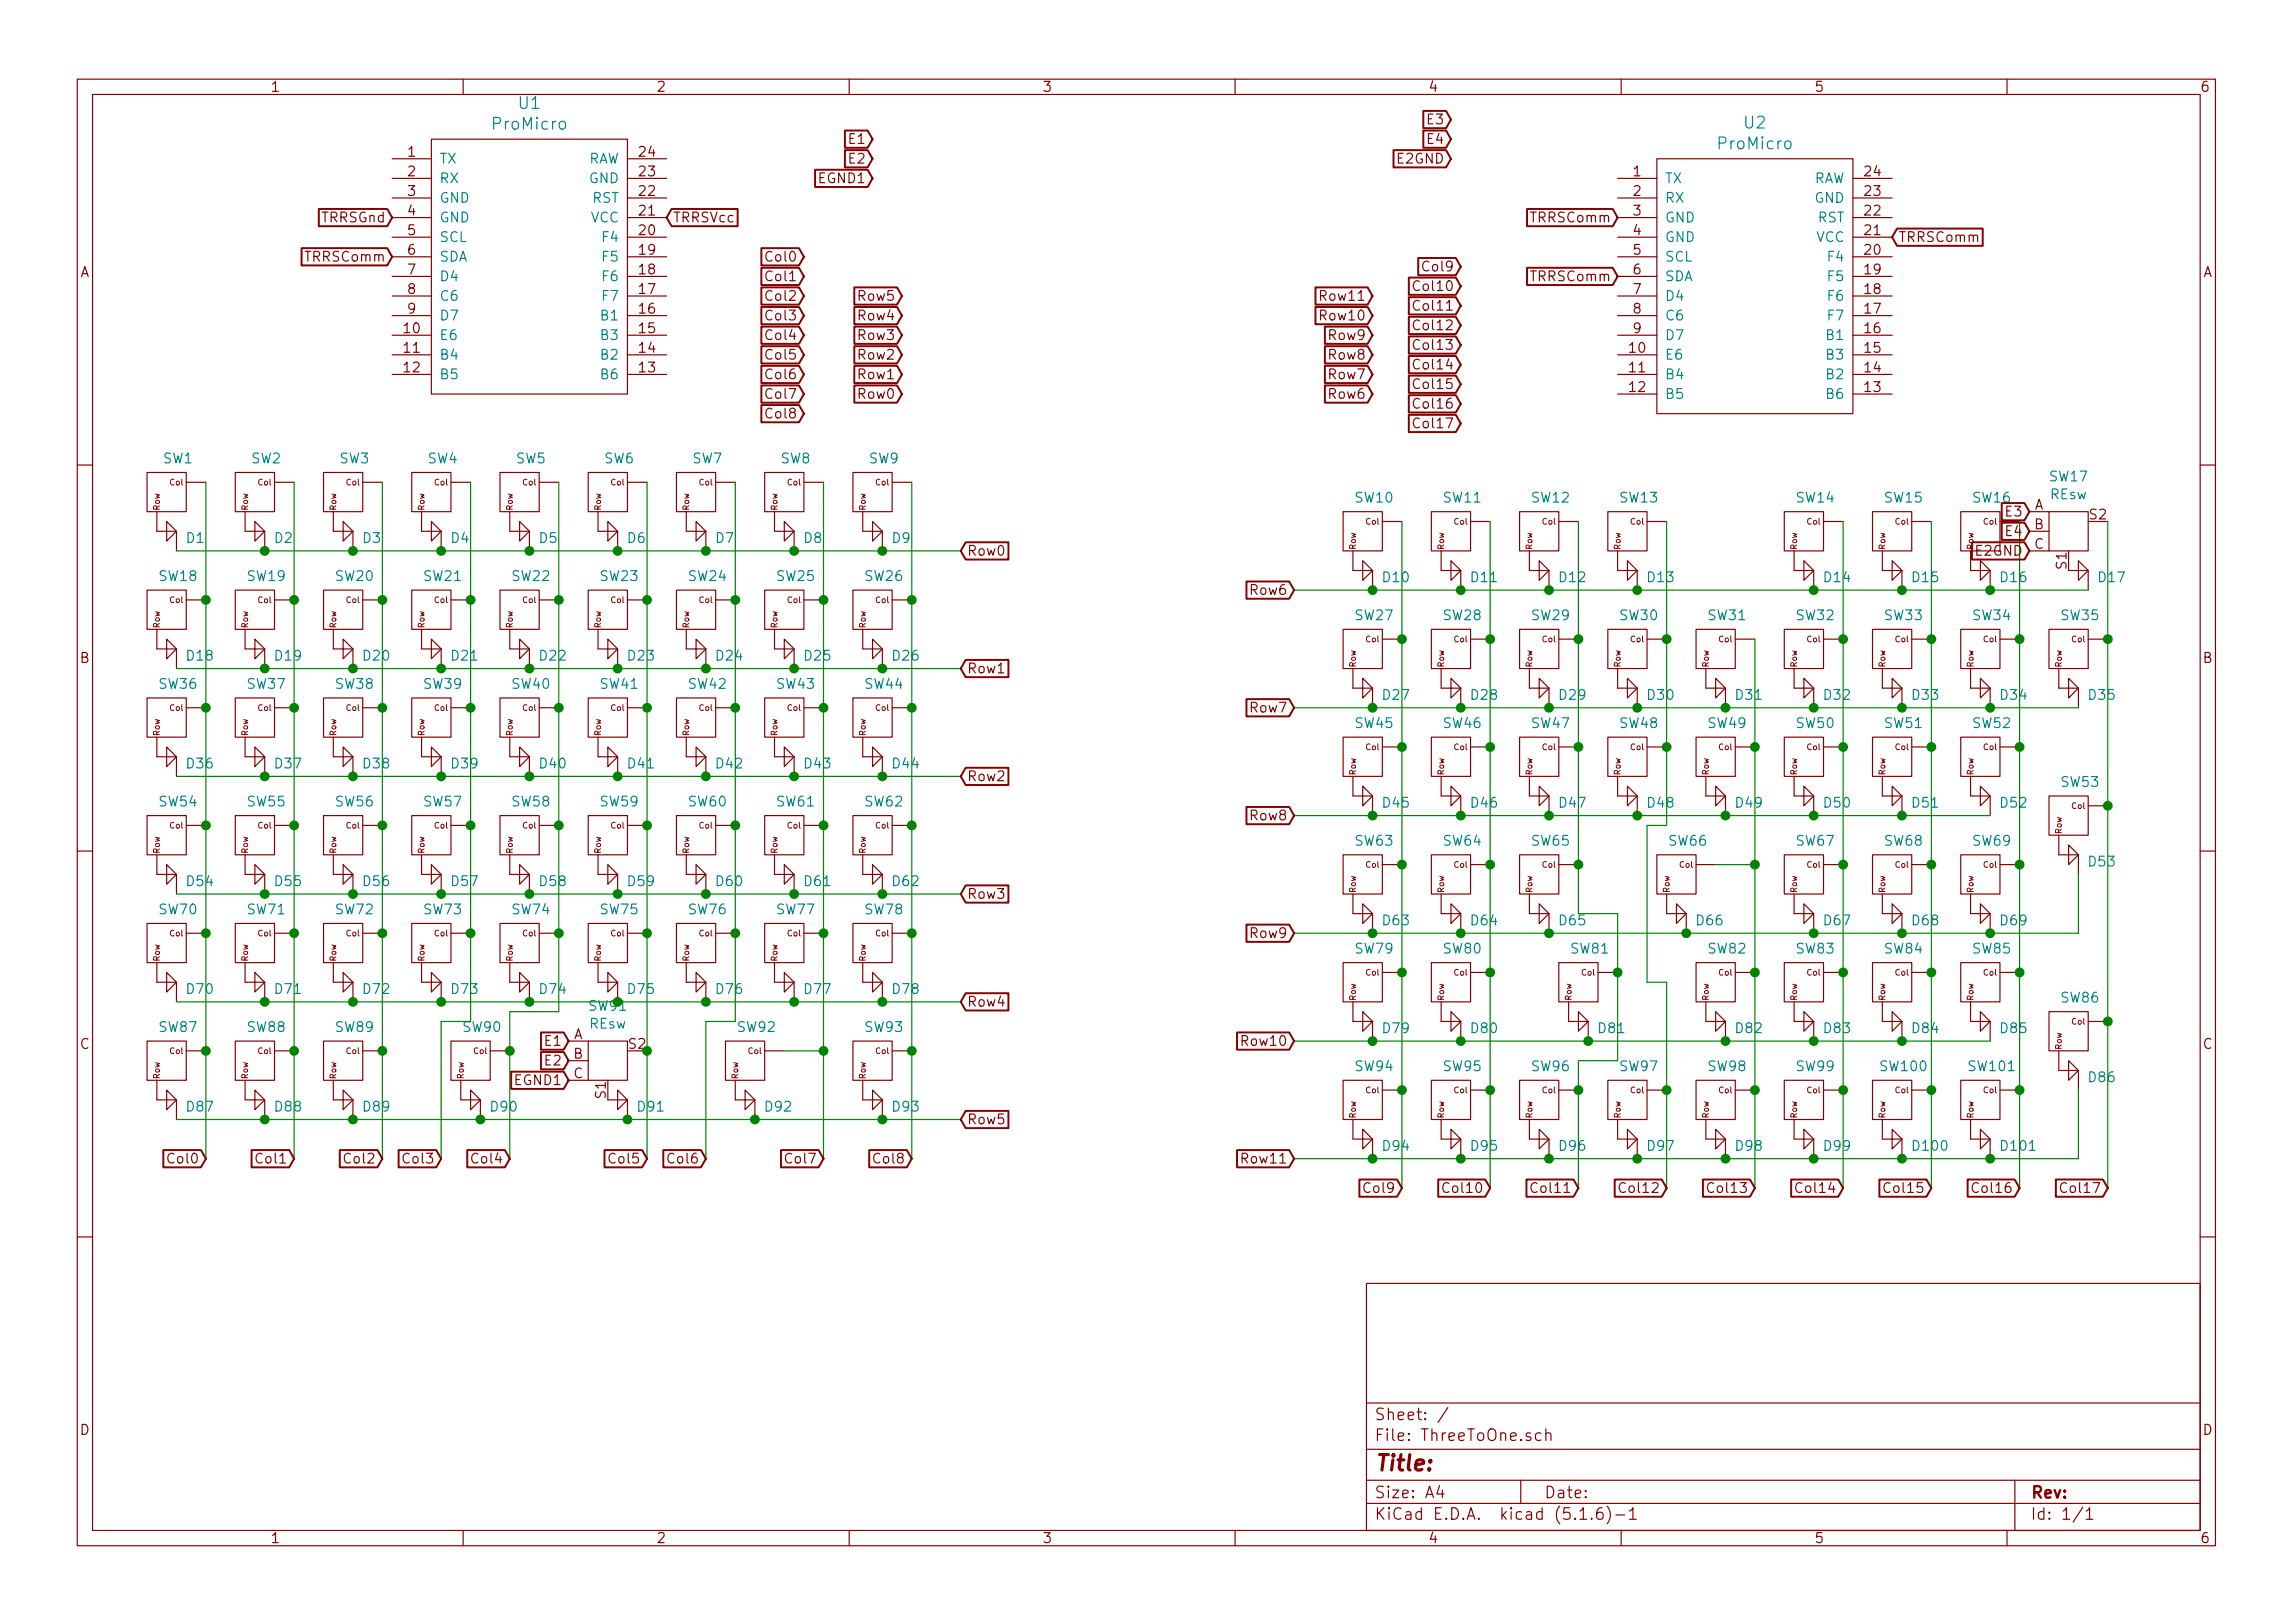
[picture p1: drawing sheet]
<svg xmlns="http://www.w3.org/2000/svg" width="297mm" height="210mm" viewBox="0 0 297 210" stroke-linecap="round" stroke-linejoin="round" font-family="sans-serif">
<defs><g id="words">
<text font-size="2.8" fill="#840000" x="178" y="190.5">Title:</text>
<g font-size="2.1" fill="#008484">
<text x="64" y="16.8">ProMicro</text>
<text x="67.2" y="14.1">U1</text>
<text x="226" y="16.7">U2</text>
<text x="222.7" y="19.3">ProMicro</text>
</g>
<g font-size="2.1" fill="#840000">
<text x="178" y="184">Sheet: /</text>
<text x="178" y="186.7">File: ThreeToOne.sch</text>
<text x="178" y="196.9">KiCad E.D.A. kicad (5.1.6)-1</text>
<text x="178" y="194.1">Size: A4</text>
<text x="200" y="194.1">Date:</text>
<text x="263" y="194.1">Rev:</text>
<text x="263" y="196.9">Id: 1/1</text>
</g>
<g font-size="1.8" fill="#840000">
<text x="35" y="11.9">1</text>
<text x="85" y="11.9">2</text>
<text x="135" y="11.9">3</text>
<text x="185" y="11.9">4</text>
<text x="235" y="11.9">5</text>
<text x="285" y="11.9">6</text>
<text x="185" y="16.1">E3</text>
<text x="52.9" y="20.3">1</text>
<text x="52.9" y="22.9">2</text>
<text x="82.9" y="22.9">23</text>
<text x="82.9" y="20.3">24</text>
<text x="106.1" y="23.7">EGND1</text>
<text x="110.1" y="18.7">E1</text>
<text x="110.1" y="21.2">E2</text>
<text x="181.1" y="21.2">E2GND</text>
<text x="185" y="18.7">E4</text>
<text x="211.6" y="22.9">1</text>
<text x="241.6" y="22.9">24</text>
<text x="41.7" y="28.8">TRRSGnd</text>
<text x="52.9" y="25.4">3</text>
<text x="52.9" y="27.9">4</text>
<text x="82.9" y="27.9">21</text>
<text x="82.9" y="25.4">22</text>
<text x="87.1" y="28.8">TRRSVcc</text>
<text x="198.5" y="28.8">TRRSComm</text>
<text x="211.6" y="25.4">2</text>
<text x="211.6" y="27.9">3</text>
<text x="241.6" y="27.9">22</text>
<text x="241.6" y="25.4">23</text>
<text x="10.4" y="35.9">A</text>
<text x="39.7" y="33.9">TRRSComm</text>
<text x="52.9" y="30.5">5</text>
<text x="52.9" y="33">6</text>
<text x="52.9" y="35.6">7</text>
<text x="82.9" y="35.6">18</text>
<text x="82.9" y="33">19</text>
<text x="82.9" y="30.5">20</text>
<text x="99.5" y="33.9">Col0</text>
<text x="184.6" y="35.2">Col9</text>
<text x="211.6" y="30.5">4</text>
<text x="211.6" y="33">5</text>
<text x="211.6" y="35.6">6</text>
<text x="241.6" y="35.6">19</text>
<text x="241.6" y="33">20</text>
<text x="241.6" y="30.5">21</text>
<text x="245.9" y="31.4">TRRSComm</text>
<text x="285.4" y="35.9">A</text>
<text x="52.9" y="38.1">8</text>
<text x="52.9" y="40.6">9</text>
<text x="82.9" y="40.6">16</text>
<text x="82.9" y="38.1">17</text>
<text x="99.5" y="39">Col2</text>
<text x="99.5" y="36.4">Col1</text>
<text x="99.5" y="41.5">Col3</text>
<text x="111.3" y="41.5">Row4</text>
<text x="111.3" y="39">Row5</text>
<text x="171.3" y="39">Row11</text>
<text x="171.3" y="41.5">Row10</text>
<text x="183.6" y="37.7">Col10</text>
<text x="183.6" y="40.3">Col11</text>
<text x="198.5" y="36.4">TRRSComm</text>
<text x="211.6" y="38.1">7</text>
<text x="211.6" y="40.6">8</text>
<text x="241.6" y="40.6">17</text>
<text x="241.6" y="38.1">18</text>
<text x="52.4" y="43.2">10</text>
<text x="52.4" y="45.7">11</text>
<text x="82.9" y="45.7">14</text>
<text x="82.9" y="43.2">15</text>
<text x="99.5" y="46.6">Col5</text>
<text x="99.5" y="44.1">Col4</text>
<text x="111.3" y="44.1">Row3</text>
<text x="111.3" y="46.6">Row2</text>
<text x="172.3" y="44.1">Row9</text>
<text x="172.3" y="46.6">Row8</text>
<text x="183.6" y="45.3">Col13</text>
<text x="183.6" y="47.9">Col14</text>
<text x="183.6" y="42.8">Col12</text>
<text x="211.1" y="45.7">10</text>
<text x="211.6" y="43.2">9</text>
<text x="241.6" y="45.7">15</text>
<text x="241.6" y="43.2">16</text>
<text x="52.4" y="48.3">12</text>
<text x="82.9" y="48.3">13</text>
<text x="99.5" y="51.7">Col7</text>
<text x="99.5" y="49.1">Col6</text>
<text x="111.3" y="49.1">Row1</text>
<text x="111.3" y="51.7">Row0</text>
<text x="172.3" y="49.1">Row7</text>
<text x="172.3" y="51.7">Row6</text>
<text x="183.6" y="53">Col16</text>
<text x="183.6" y="50.4">Col15</text>
<text x="211.1" y="48.3">11</text>
<text x="211.1" y="50.8">12</text>
<text x="241.6" y="50.8">13</text>
<text x="241.6" y="48.3">14</text>
<text x="99.5" y="54.2">Col8</text>
<text x="183.6" y="55.5">Col17</text>
<text x="259.9" y="66.9">E3</text>
<text x="259.9" y="69.5">E4</text>
<text x="263.5" y="66">A</text>
<text x="263.5" y="68.6">B</text>
<text x="263.5" y="71.1">C</text>
<text x="270.7" y="67.3">S2</text>
<text x="125.2" y="72">Row0</text>
<text x="162.1" y="77.1">Row6</text>
<text x="256" y="72">E2GND</text>
<text x="267.7" y="73.7" transform="rotate(-90 267.7 73.7)">S1</text>
<text x="10.4" y="85.9">B</text>
<text x="125.2" y="87.2">Row1</text>
<text x="285.4" y="85.9">B</text>
<text x="162.1" y="92.3">Row7</text>
<text x="125.2" y="101.2">Row2</text>
<text x="162.1" y="106.3">Row8</text>
<text x="125.2" y="116.5">Row3</text>
<text x="162.1" y="121.5">Row9</text>
<text x="125.2" y="130.4">Row4</text>
<text x="10.4" y="135.9">C</text>
<text x="70.7" y="135.5">E1</text>
<text x="74.3" y="134.6">A</text>
<text x="74.3" y="137.2">B</text>
<text x="81.5" y="135.9">S2</text>
<text x="161.2" y="135.5">Row10</text>
<text x="285.4" y="135.9">C</text>
<text x="66.8" y="140.6">EGND1</text>
<text x="70.7" y="138">E2</text>
<text x="74.3" y="139.7">C</text>
<text x="78.5" y="142.3" transform="rotate(-90 78.5 142.3)">S1</text>
<text x="125.2" y="145.7">Row5</text>
<text x="22" y="150.7">Col0</text>
<text x="33.5" y="150.7">Col1</text>
<text x="44.9" y="150.7">Col2</text>
<text x="52.5" y="150.7">Col3</text>
<text x="61.4" y="150.7">Col4</text>
<text x="79.2" y="150.7">Col5</text>
<text x="86.8" y="150.7">Col6</text>
<text x="102.1" y="150.7">Col7</text>
<text x="113.5" y="150.7">Col8</text>
<text x="161.2" y="150.7">Row11</text>
<text x="177" y="154.6">Col9</text>
<text x="187.4" y="154.6">Col10</text>
<text x="198.9" y="154.6">Col11</text>
<text x="210.3" y="154.6">Col12</text>
<text x="221.7" y="154.6">Col13</text>
<text x="233.1" y="154.6">Col14</text>
<text x="244.6" y="154.6">Col15</text>
<text x="256" y="154.6">Col16</text>
<text x="267.4" y="154.6">Col17</text>
<text x="10.4" y="185.9">D</text>
<text x="285.4" y="185.9">D</text>
<text x="35" y="199.9">1</text>
<text x="85" y="199.9">2</text>
<text x="135" y="199.9">3</text>
<text x="185" y="199.9">4</text>
<text x="235" y="199.9">5</text>
<text x="285" y="199.9">6</text>
</g>
<g font-size="1.8" fill="#008484">
<text x="56.9" y="21.2">TX</text>
<text x="56.9" y="23.7">RX</text>
<text x="76" y="21.2">RAW</text>
<text x="76.3" y="23.7">GND</text>
<text x="215.6" y="23.7">TX</text>
<text x="234.8" y="23.7">RAW</text>
<text x="56.9" y="26.3">GND</text>
<text x="56.9" y="28.8">GND</text>
<text x="76.5" y="28.8">VCC</text>
<text x="76.7" y="26.3">RST</text>
<text x="215.6" y="26.3">RX</text>
<text x="215.6" y="28.8">GND</text>
<text x="235.1" y="26.3">GND</text>
<text x="235.5" y="28.8">RST</text>
<text x="56.9" y="31.4">SCL</text>
<text x="56.9" y="33.9">SDA</text>
<text x="78.2" y="33.9">F5</text>
<text x="78.2" y="31.4">F4</text>
<text x="215.6" y="31.4">GND</text>
<text x="215.6" y="33.9">SCL</text>
<text x="235.3" y="31.4">VCC</text>
<text x="237" y="33.9">F4</text>
<text x="56.9" y="36.4">D4</text>
<text x="56.9" y="39">C6</text>
<text x="56.9" y="41.5">D7</text>
<text x="78" y="41.5">B1</text>
<text x="78.2" y="39">F7</text>
<text x="78.2" y="36.4">F6</text>
<text x="215.6" y="36.4">SDA</text>
<text x="215.6" y="39">D4</text>
<text x="215.6" y="41.5">C6</text>
<text x="237" y="41.5">F7</text>
<text x="237" y="39">F6</text>
<text x="237" y="36.4">F5</text>
<text x="56.9" y="44.1">E6</text>
<text x="56.9" y="46.6">B4</text>
<text x="78" y="46.6">B2</text>
<text x="78" y="44.1">B3</text>
<text x="215.6" y="46.6">E6</text>
<text x="215.6" y="44.1">D7</text>
<text x="236.8" y="46.6">B3</text>
<text x="236.8" y="44.1">B1</text>
<text x="56.9" y="49.1">B5</text>
<text x="78" y="49.1">B6</text>
<text x="215.6" y="49.1">B4</text>
<text x="215.6" y="51.7">B5</text>
<text x="236.8" y="51.7">B6</text>
<text x="236.8" y="49.1">B2</text>
<text x="21.2" y="60">SW1</text>
<text x="32.6" y="60">SW2</text>
<text x="44" y="60">SW3</text>
<text x="55.4" y="60">SW4</text>
<text x="66.9" y="60">SW5</text>
<text x="78.3" y="60">SW6</text>
<text x="89.7" y="60">SW7</text>
<text x="101.2" y="60">SW8</text>
<text x="112.6" y="60">SW9</text>
<text x="175.6" y="65.1">SW10</text>
<text x="187" y="65.1">SW11</text>
<text x="198.5" y="65.1">SW12</text>
<text x="209.9" y="65.1">SW13</text>
<text x="232.7" y="65.1">SW14</text>
<text x="244.2" y="65.1">SW15</text>
<text x="255.6" y="65.1">SW16</text>
<text x="265.6" y="62.4">SW17</text>
<text x="265.6" y="64.7">REsw</text>
<text x="24.2" y="70.4">D1</text>
<text x="35.6" y="70.4">D2</text>
<text x="47" y="70.4">D3</text>
<text x="58.5" y="70.4">D4</text>
<text x="69.9" y="70.4">D5</text>
<text x="81.3" y="70.4">D6</text>
<text x="92.8" y="70.4">D7</text>
<text x="104.2" y="70.4">D8</text>
<text x="115.6" y="70.4">D9</text>
<text x="20.7" y="75.3">SW18</text>
<text x="32.1" y="75.3">SW19</text>
<text x="43.5" y="75.3">SW20</text>
<text x="54.9" y="75.3">SW21</text>
<text x="66.4" y="75.3">SW22</text>
<text x="77.8" y="75.3">SW23</text>
<text x="89.2" y="75.3">SW24</text>
<text x="100.7" y="75.3">SW25</text>
<text x="112.1" y="75.3">SW26</text>
<text x="179.2" y="75.4">D10</text>
<text x="190.6" y="75.4">D11</text>
<text x="202.1" y="75.4">D12</text>
<text x="213.5" y="75.4">D13</text>
<text x="236.3" y="75.4">D14</text>
<text x="247.8" y="75.4">D15</text>
<text x="259.2" y="75.4">D16</text>
<text x="271.9" y="75.4">D17</text>
<text x="175.6" y="80.4">SW27</text>
<text x="187" y="80.4">SW28</text>
<text x="198.5" y="80.4">SW29</text>
<text x="209.9" y="80.4">SW30</text>
<text x="221.3" y="80.4">SW31</text>
<text x="232.7" y="80.4">SW32</text>
<text x="244.2" y="80.4">SW33</text>
<text x="255.6" y="80.4">SW34</text>
<text x="267" y="80.4">SW35</text>
<text x="20.7" y="89.2">SW36</text>
<text x="24.3" y="85.6">D18</text>
<text x="32.1" y="89.2">SW37</text>
<text x="35.7" y="85.6">D19</text>
<text x="43.5" y="89.2">SW38</text>
<text x="47.1" y="85.6">D20</text>
<text x="54.9" y="89.2">SW39</text>
<text x="58.5" y="85.6">D21</text>
<text x="66.4" y="89.2">SW40</text>
<text x="70" y="85.6">D22</text>
<text x="77.8" y="89.2">SW41</text>
<text x="81.4" y="85.6">D23</text>
<text x="89.2" y="89.2">SW42</text>
<text x="92.8" y="85.6">D24</text>
<text x="100.7" y="89.2">SW43</text>
<text x="104.3" y="85.6">D25</text>
<text x="112.1" y="89.2">SW44</text>
<text x="115.7" y="85.6">D26</text>
<text x="175.6" y="94.3">SW45</text>
<text x="179.2" y="90.7">D27</text>
<text x="187" y="94.3">SW46</text>
<text x="190.6" y="90.7">D28</text>
<text x="198.5" y="94.3">SW47</text>
<text x="202.1" y="90.7">D29</text>
<text x="209.9" y="94.3">SW48</text>
<text x="213.5" y="90.7">D30</text>
<text x="221.3" y="94.3">SW49</text>
<text x="224.9" y="90.7">D31</text>
<text x="232.7" y="94.3">SW50</text>
<text x="236.3" y="90.7">D32</text>
<text x="244.2" y="94.3">SW51</text>
<text x="247.8" y="90.7">D33</text>
<text x="255.6" y="94.3">SW52</text>
<text x="259.2" y="90.7">D34</text>
<text x="270.6" y="90.7">D35</text>
<text x="24.3" y="99.6">D36</text>
<text x="35.7" y="99.6">D37</text>
<text x="47.1" y="99.6">D38</text>
<text x="58.5" y="99.6">D39</text>
<text x="70" y="99.6">D40</text>
<text x="81.4" y="99.6">D41</text>
<text x="92.8" y="99.6">D42</text>
<text x="104.3" y="99.6">D43</text>
<text x="115.7" y="99.6">D44</text>
<text x="267" y="101.9">SW53</text>
<text x="20.7" y="104.5">SW54</text>
<text x="32.1" y="104.5">SW55</text>
<text x="43.5" y="104.5">SW56</text>
<text x="54.9" y="104.5">SW57</text>
<text x="66.4" y="104.5">SW58</text>
<text x="77.8" y="104.5">SW59</text>
<text x="89.2" y="104.5">SW60</text>
<text x="100.7" y="104.5">SW61</text>
<text x="112.1" y="104.5">SW62</text>
<text x="179.2" y="104.6">D45</text>
<text x="190.6" y="104.6">D46</text>
<text x="202.1" y="104.6">D47</text>
<text x="213.5" y="104.6">D48</text>
<text x="224.9" y="104.6">D49</text>
<text x="236.3" y="104.6">D50</text>
<text x="247.8" y="104.6">D51</text>
<text x="259.2" y="104.6">D52</text>
<text x="175.6" y="109.6">SW63</text>
<text x="187" y="109.6">SW64</text>
<text x="198.5" y="109.6">SW65</text>
<text x="216.2" y="109.6">SW66</text>
<text x="232.7" y="109.6">SW67</text>
<text x="244.2" y="109.6">SW68</text>
<text x="255.6" y="109.6">SW69</text>
<text x="270.6" y="112.3">D53</text>
<text x="20.7" y="118.5">SW70</text>
<text x="24.3" y="114.8">D54</text>
<text x="32.1" y="118.5">SW71</text>
<text x="35.7" y="114.8">D55</text>
<text x="43.5" y="118.5">SW72</text>
<text x="47.1" y="114.8">D56</text>
<text x="54.9" y="118.5">SW73</text>
<text x="58.5" y="114.8">D57</text>
<text x="66.4" y="118.5">SW74</text>
<text x="70" y="114.8">D58</text>
<text x="77.8" y="118.5">SW75</text>
<text x="81.4" y="114.8">D59</text>
<text x="89.2" y="118.5">SW76</text>
<text x="92.8" y="114.8">D60</text>
<text x="100.7" y="118.5">SW77</text>
<text x="104.3" y="114.8">D61</text>
<text x="112.1" y="118.5">SW78</text>
<text x="115.7" y="114.8">D62</text>
<text x="179.2" y="119.9">D63</text>
<text x="190.6" y="119.9">D64</text>
<text x="202.1" y="119.9">D65</text>
<text x="219.8" y="119.9">D66</text>
<text x="236.3" y="119.9">D67</text>
<text x="247.8" y="119.9">D68</text>
<text x="259.2" y="119.9">D69</text>
<text x="175.6" y="123.5">SW79</text>
<text x="187" y="123.5">SW80</text>
<text x="203.5" y="123.5">SW81</text>
<text x="221.3" y="123.5">SW82</text>
<text x="232.7" y="123.5">SW83</text>
<text x="244.2" y="123.5">SW84</text>
<text x="255.6" y="123.5">SW85</text>
<text x="24.3" y="128.8">D70</text>
<text x="35.7" y="128.8">D71</text>
<text x="47.1" y="128.8">D72</text>
<text x="58.5" y="128.8">D73</text>
<text x="70" y="128.8">D74</text>
<text x="81.4" y="128.8">D75</text>
<text x="92.8" y="128.8">D76</text>
<text x="104.3" y="128.8">D77</text>
<text x="115.7" y="128.8">D78</text>
<text x="267" y="129.9">SW86</text>
<text x="20.7" y="133.7">SW87</text>
<text x="32.1" y="133.7">SW88</text>
<text x="43.5" y="133.7">SW89</text>
<text x="60" y="133.7">SW90</text>
<text x="76.3" y="133.3">REsw</text>
<text x="95.6" y="133.7">SW92</text>
<text x="112.1" y="133.7">SW93</text>
<text x="179.2" y="133.9">D79</text>
<text x="190.6" y="133.9">D80</text>
<text x="207.1" y="133.9">D81</text>
<text x="224.9" y="133.9">D82</text>
<text x="236.3" y="133.9">D83</text>
<text x="247.8" y="133.9">D84</text>
<text x="259.2" y="133.9">D85</text>
<text x="175.6" y="138.8">SW94</text>
<text x="187" y="138.8">SW95</text>
<text x="198.5" y="138.8">SW96</text>
<text x="209.9" y="138.8">SW97</text>
<text x="221.3" y="138.8">SW98</text>
<text x="232.7" y="138.8">SW99</text>
<text x="243.7" y="138.8">SW100</text>
<text x="255.1" y="138.8">SW101</text>
<text x="270.6" y="140.2">D86</text>
<text x="24.3" y="144">D87</text>
<text x="35.7" y="144">D88</text>
<text x="47.1" y="144">D89</text>
<text x="63.6" y="144">D90</text>
<text x="82.7" y="144">D91</text>
<text x="99.2" y="144">D92</text>
<text x="115.7" y="144">D93</text>
<text x="179.2" y="149.1">D94</text>
<text x="190.6" y="149.1">D95</text>
<text x="202.1" y="149.1">D96</text>
<text x="213.5" y="149.1">D97</text>
<text x="224.9" y="149.1">D98</text>
<text x="236.3" y="149.1">D99</text>
<text x="247.9" y="149.1">D100</text>
<text x="259.3" y="149.1">D101</text>
</g>
<text font-size="1.8" fill="#008400" x="76.3" y="131">SW91</text>
<g font-size="1.1" fill="#840000">
<text x="22" y="62.9">Col</text>
<text x="33.5" y="62.9">Col</text>
<text x="44.9" y="62.9">Col</text>
<text x="56.3" y="62.9">Col</text>
<text x="67.7" y="62.9">Col</text>
<text x="79.2" y="62.9">Col</text>
<text x="90.6" y="62.9">Col</text>
<text x="102" y="62.9">Col</text>
<text x="113.5" y="62.9">Col</text>
<text x="20.7" y="66.1" transform="rotate(-90 20.7 66.1)">Row</text>
<text x="32.1" y="66.1" transform="rotate(-90 32.1 66.1)">Row</text>
<text x="43.6" y="66.1" transform="rotate(-90 43.6 66.1)">Row</text>
<text x="55" y="66.1" transform="rotate(-90 55 66.1)">Row</text>
<text x="66.4" y="66.1" transform="rotate(-90 66.4 66.1)">Row</text>
<text x="77.9" y="66.1" transform="rotate(-90 77.9 66.1)">Row</text>
<text x="89.3" y="66.1" transform="rotate(-90 89.3 66.1)">Row</text>
<text x="100.7" y="66.1" transform="rotate(-90 100.7 66.1)">Row</text>
<text x="112.1" y="66.1" transform="rotate(-90 112.1 66.1)">Row</text>
<text x="175.6" y="71.2" transform="rotate(-90 175.6 71.2)">Row</text>
<text x="177" y="68">Col</text>
<text x="187.1" y="71.2" transform="rotate(-90 187.1 71.2)">Row</text>
<text x="188.4" y="68">Col</text>
<text x="198.5" y="71.2" transform="rotate(-90 198.5 71.2)">Row</text>
<text x="199.8" y="68">Col</text>
<text x="209.9" y="71.2" transform="rotate(-90 209.9 71.2)">Row</text>
<text x="211.3" y="68">Col</text>
<text x="232.8" y="71.2" transform="rotate(-90 232.8 71.2)">Row</text>
<text x="234.1" y="68">Col</text>
<text x="244.2" y="71.2" transform="rotate(-90 244.2 71.2)">Row</text>
<text x="245.5" y="68">Col</text>
<text x="255.7" y="71.2" transform="rotate(-90 255.7 71.2)">Row</text>
<text x="257" y="68">Col</text>
<text x="20.7" y="81.4" transform="rotate(-90 20.7 81.4)">Row</text>
<text x="22" y="78.1">Col</text>
<text x="32.1" y="81.4" transform="rotate(-90 32.1 81.4)">Row</text>
<text x="33.5" y="78.1">Col</text>
<text x="43.6" y="81.4" transform="rotate(-90 43.6 81.4)">Row</text>
<text x="44.9" y="78.1">Col</text>
<text x="55" y="81.4" transform="rotate(-90 55 81.4)">Row</text>
<text x="56.3" y="78.1">Col</text>
<text x="66.4" y="81.4" transform="rotate(-90 66.4 81.4)">Row</text>
<text x="67.7" y="78.1">Col</text>
<text x="77.9" y="81.4" transform="rotate(-90 77.9 81.4)">Row</text>
<text x="79.2" y="78.1">Col</text>
<text x="89.3" y="81.4" transform="rotate(-90 89.3 81.4)">Row</text>
<text x="90.6" y="78.1">Col</text>
<text x="100.7" y="81.4" transform="rotate(-90 100.7 81.4)">Row</text>
<text x="102" y="78.1">Col</text>
<text x="112.1" y="81.4" transform="rotate(-90 112.1 81.4)">Row</text>
<text x="113.5" y="78.1">Col</text>
<text x="177" y="83.2">Col</text>
<text x="188.4" y="83.2">Col</text>
<text x="199.8" y="83.2">Col</text>
<text x="211.3" y="83.2">Col</text>
<text x="222.7" y="83.2">Col</text>
<text x="234.1" y="83.2">Col</text>
<text x="245.5" y="83.2">Col</text>
<text x="257" y="83.2">Col</text>
<text x="268.4" y="83.2">Col</text>
<text x="175.6" y="86.5" transform="rotate(-90 175.6 86.5)">Row</text>
<text x="187.1" y="86.5" transform="rotate(-90 187.1 86.5)">Row</text>
<text x="198.5" y="86.5" transform="rotate(-90 198.5 86.5)">Row</text>
<text x="209.9" y="86.5" transform="rotate(-90 209.9 86.5)">Row</text>
<text x="221.4" y="86.5" transform="rotate(-90 221.4 86.5)">Row</text>
<text x="232.8" y="86.5" transform="rotate(-90 232.8 86.5)">Row</text>
<text x="244.2" y="86.5" transform="rotate(-90 244.2 86.5)">Row</text>
<text x="255.7" y="86.5" transform="rotate(-90 255.7 86.5)">Row</text>
<text x="267.1" y="86.5" transform="rotate(-90 267.1 86.5)">Row</text>
<text x="20.7" y="95.3" transform="rotate(-90 20.7 95.3)">Row</text>
<text x="22" y="92.1">Col</text>
<text x="32.1" y="95.3" transform="rotate(-90 32.1 95.3)">Row</text>
<text x="33.5" y="92.1">Col</text>
<text x="43.6" y="95.3" transform="rotate(-90 43.6 95.3)">Row</text>
<text x="44.9" y="92.1">Col</text>
<text x="55" y="95.3" transform="rotate(-90 55 95.3)">Row</text>
<text x="56.3" y="92.1">Col</text>
<text x="66.4" y="95.3" transform="rotate(-90 66.4 95.3)">Row</text>
<text x="67.7" y="92.1">Col</text>
<text x="77.9" y="95.3" transform="rotate(-90 77.9 95.3)">Row</text>
<text x="79.2" y="92.1">Col</text>
<text x="89.3" y="95.3" transform="rotate(-90 89.3 95.3)">Row</text>
<text x="90.6" y="92.1">Col</text>
<text x="100.7" y="95.3" transform="rotate(-90 100.7 95.3)">Row</text>
<text x="102" y="92.1">Col</text>
<text x="112.1" y="95.3" transform="rotate(-90 112.1 95.3)">Row</text>
<text x="113.5" y="92.1">Col</text>
<text x="175.6" y="100.4" transform="rotate(-90 175.6 100.4)">Row</text>
<text x="177" y="97.2">Col</text>
<text x="187.1" y="100.4" transform="rotate(-90 187.1 100.4)">Row</text>
<text x="188.4" y="97.2">Col</text>
<text x="198.5" y="100.4" transform="rotate(-90 198.5 100.4)">Row</text>
<text x="199.8" y="97.2">Col</text>
<text x="209.9" y="100.4" transform="rotate(-90 209.9 100.4)">Row</text>
<text x="211.3" y="97.2">Col</text>
<text x="221.4" y="100.4" transform="rotate(-90 221.4 100.4)">Row</text>
<text x="222.7" y="97.2">Col</text>
<text x="232.8" y="100.4" transform="rotate(-90 232.8 100.4)">Row</text>
<text x="234.1" y="97.2">Col</text>
<text x="244.2" y="100.4" transform="rotate(-90 244.2 100.4)">Row</text>
<text x="245.5" y="97.2">Col</text>
<text x="255.7" y="100.4" transform="rotate(-90 255.7 100.4)">Row</text>
<text x="257" y="97.2">Col</text>
<text x="22" y="107.3">Col</text>
<text x="33.5" y="107.3">Col</text>
<text x="44.9" y="107.3">Col</text>
<text x="56.3" y="107.3">Col</text>
<text x="67.7" y="107.3">Col</text>
<text x="79.2" y="107.3">Col</text>
<text x="90.6" y="107.3">Col</text>
<text x="102" y="107.3">Col</text>
<text x="113.5" y="107.3">Col</text>
<text x="268.4" y="104.8">Col</text>
<text x="20.7" y="110.6" transform="rotate(-90 20.7 110.6)">Row</text>
<text x="32.1" y="110.6" transform="rotate(-90 32.1 110.6)">Row</text>
<text x="43.6" y="110.6" transform="rotate(-90 43.6 110.6)">Row</text>
<text x="55" y="110.6" transform="rotate(-90 55 110.6)">Row</text>
<text x="66.4" y="110.6" transform="rotate(-90 66.4 110.6)">Row</text>
<text x="77.9" y="110.6" transform="rotate(-90 77.9 110.6)">Row</text>
<text x="89.3" y="110.6" transform="rotate(-90 89.3 110.6)">Row</text>
<text x="100.7" y="110.6" transform="rotate(-90 100.7 110.6)">Row</text>
<text x="112.1" y="110.6" transform="rotate(-90 112.1 110.6)">Row</text>
<text x="177" y="112.4">Col</text>
<text x="188.4" y="112.4">Col</text>
<text x="199.8" y="112.4">Col</text>
<text x="217.6" y="112.4">Col</text>
<text x="234.1" y="112.4">Col</text>
<text x="245.5" y="112.4">Col</text>
<text x="257" y="112.4">Col</text>
<text x="267.1" y="108" transform="rotate(-90 267.1 108)">Row</text>
<text x="175.6" y="115.7" transform="rotate(-90 175.6 115.7)">Row</text>
<text x="187.1" y="115.7" transform="rotate(-90 187.1 115.7)">Row</text>
<text x="198.5" y="115.7" transform="rotate(-90 198.5 115.7)">Row</text>
<text x="216.3" y="115.7" transform="rotate(-90 216.3 115.7)">Row</text>
<text x="232.8" y="115.7" transform="rotate(-90 232.8 115.7)">Row</text>
<text x="244.2" y="115.7" transform="rotate(-90 244.2 115.7)">Row</text>
<text x="255.7" y="115.7" transform="rotate(-90 255.7 115.7)">Row</text>
<text x="20.7" y="124.6" transform="rotate(-90 20.7 124.6)">Row</text>
<text x="22" y="121.3">Col</text>
<text x="32.1" y="124.6" transform="rotate(-90 32.1 124.6)">Row</text>
<text x="33.5" y="121.3">Col</text>
<text x="43.6" y="124.6" transform="rotate(-90 43.6 124.6)">Row</text>
<text x="44.9" y="121.3">Col</text>
<text x="55" y="124.6" transform="rotate(-90 55 124.6)">Row</text>
<text x="56.3" y="121.3">Col</text>
<text x="66.4" y="124.6" transform="rotate(-90 66.4 124.6)">Row</text>
<text x="67.7" y="121.3">Col</text>
<text x="77.9" y="124.6" transform="rotate(-90 77.9 124.6)">Row</text>
<text x="79.2" y="121.3">Col</text>
<text x="89.3" y="124.6" transform="rotate(-90 89.3 124.6)">Row</text>
<text x="90.6" y="121.3">Col</text>
<text x="100.7" y="124.6" transform="rotate(-90 100.7 124.6)">Row</text>
<text x="102" y="121.3">Col</text>
<text x="112.1" y="124.6" transform="rotate(-90 112.1 124.6)">Row</text>
<text x="113.5" y="121.3">Col</text>
<text x="175.6" y="129.6" transform="rotate(-90 175.6 129.6)">Row</text>
<text x="177" y="126.4">Col</text>
<text x="187.1" y="129.6" transform="rotate(-90 187.1 129.6)">Row</text>
<text x="188.4" y="126.4">Col</text>
<text x="203.6" y="129.6" transform="rotate(-90 203.6 129.6)">Row</text>
<text x="204.9" y="126.4">Col</text>
<text x="221.4" y="129.6" transform="rotate(-90 221.4 129.6)">Row</text>
<text x="222.7" y="126.4">Col</text>
<text x="232.8" y="129.6" transform="rotate(-90 232.8 129.6)">Row</text>
<text x="234.1" y="126.4">Col</text>
<text x="244.2" y="129.6" transform="rotate(-90 244.2 129.6)">Row</text>
<text x="245.5" y="126.4">Col</text>
<text x="255.7" y="129.6" transform="rotate(-90 255.7 129.6)">Row</text>
<text x="257" y="126.4">Col</text>
<text x="22" y="136.5">Col</text>
<text x="33.5" y="136.5">Col</text>
<text x="44.9" y="136.5">Col</text>
<text x="61.4" y="136.5">Col</text>
<text x="97" y="136.5">Col</text>
<text x="113.5" y="136.5">Col</text>
<text x="267.1" y="136" transform="rotate(-90 267.1 136)">Row</text>
<text x="268.4" y="132.7">Col</text>
<text x="20.7" y="139.8" transform="rotate(-90 20.7 139.8)">Row</text>
<text x="32.1" y="139.8" transform="rotate(-90 32.1 139.8)">Row</text>
<text x="43.6" y="139.8" transform="rotate(-90 43.6 139.8)">Row</text>
<text x="60.1" y="139.8" transform="rotate(-90 60.1 139.8)">Row</text>
<text x="95.6" y="139.8" transform="rotate(-90 95.6 139.8)">Row</text>
<text x="112.1" y="139.8" transform="rotate(-90 112.1 139.8)">Row</text>
<text x="177" y="141.6">Col</text>
<text x="188.4" y="141.6">Col</text>
<text x="199.8" y="141.6">Col</text>
<text x="211.3" y="141.6">Col</text>
<text x="222.7" y="141.6">Col</text>
<text x="234.1" y="141.6">Col</text>
<text x="245.5" y="141.6">Col</text>
<text x="257" y="141.6">Col</text>
<text x="175.6" y="144.9" transform="rotate(-90 175.6 144.9)">Row</text>
<text x="187.1" y="144.9" transform="rotate(-90 187.1 144.9)">Row</text>
<text x="198.5" y="144.9" transform="rotate(-90 198.5 144.9)">Row</text>
<text x="209.9" y="144.9" transform="rotate(-90 209.9 144.9)">Row</text>
<text x="221.4" y="144.9" transform="rotate(-90 221.4 144.9)">Row</text>
<text x="232.8" y="144.9" transform="rotate(-90 232.8 144.9)">Row</text>
<text x="244.2" y="144.9" transform="rotate(-90 244.2 144.9)">Row</text>
<text x="255.7" y="144.9" transform="rotate(-90 255.7 144.9)">Row</text>
</g>
</g></defs>
<g fill="none" stroke="#840000" stroke-width=".15">
<path d="M10 10.3h277v189.9h-277zM12 12.2h273v186.1h-273zM55.9 18h25.4v33h-25.4zM60 10.3v1.9M110 10.3v1.9M160 10.3v1.9M210 10.3v1.9M260 10.3v1.9M50.8 20.6h5.1M50.8 38.3h5.1M50.8 35.8h5.1M50.8 33.3h5.1"/>
<path d="M50.8 23.1h5.1M50.8 30.7h5.1M50.8 28.2h5.1M50.8 25.6h5.1M81.3 20.6h5.1M81.3 38.3h5.1M81.3 35.8h5.1M81.3 33.3h5.1M81.3 23.1h5.1M81.3 30.7h5.1M81.3 28.2h5.1M81.3 25.6h5.1"/>
<path d="M209.5 38.3h5.1M209.5 35.8h5.1M209.5 33.3h5.1M209.5 23.1h5.1M209.5 30.7h5.1M209.5 28.2h5.1M209.5 25.6h5.1M214.6 20.6h25.4v33h-25.4zM240 38.3h5.1M240 35.8h5.1M240 33.3h5.1M240 23.1h5.1"/>
<path d="M240 30.7h5.1M240 28.2h5.1M240 25.6h5.1M50.8 43.4h5.1M50.8 46h5.1M50.8 48.5h5.1M50.8 40.9h5.1M81.3 43.4h5.1M81.3 46h5.1M81.3 48.5h5.1M81.3 40.9h5.1M209.5 43.4h5.1"/>
<path d="M209.5 46h5.1M209.5 48.5h5.1M209.5 40.9h5.1M209.5 51h5.1M240 43.4h5.1M240 46h5.1M240 48.5h5.1M240 40.9h5.1M240 51h5.1M10 60.2h2M19 76.4h5.1v5.1h-5.1zM19 61.2h5.1v5.1h-5.1z"/>
<path d="M20.3 66.3v2.5h2.6v2.6M21.6 67.6l1.3 1.2-1.3 1.3zM24.1 62.5h2.6M24.1 77.7h2.6M30.5 76.4h5.1v5.1h-5.1zM30.5 61.2h5.1v5.1h-5.1zM31.7 66.3v2.5h2.6v2.6M33 67.6l1.3 1.2-1.3 1.3zM35.6 62.5h2.5M35.6 77.7h2.5M41.9 61.2h5.1v5.1h-5.1zM41.9 76.4h5.1v5.1h-5.1z"/>
<path d="M43.2 66.3v2.5h2.5v2.6M44.4 67.6l1.3 1.2-1.3 1.3zM47 62.5h2.5M47 77.7h2.5M53.3 61.2h5.1v5.1h-5.1zM53.3 76.4h5.1v5.1h-5.1zM54.6 66.3v2.5h2.5v2.6M55.9 67.6l1.2 1.2-1.2 1.3zM58.4 62.5h2.6M58.4 77.7h2.6M64.8 61.2h5v5.1h-5zM64.8 76.4h5v5.1h-5z"/>
<path d="M66 66.3v2.5h2.6v2.6M67.3 67.6l1.3 1.2-1.3 1.3zM69.8 62.5h2.6M69.8 77.7h2.6M76.2 61.2h5.1v5.1h-5.1zM76.2 76.4h5.1v5.1h-5.1zM77.5 66.3v2.5h2.5v2.6M78.7 67.6l1.3 1.2-1.3 1.3zM81.3 62.5h2.5M81.3 77.7h2.5M87.6 61.2h5.1v5.1h-5.1zM87.6 76.4h5.1v5.1h-5.1z"/>
<path d="M88.9 66.3v2.5h2.5v2.6M90.2 67.6l1.2 1.2-1.2 1.3zM92.7 62.5h2.5M92.7 77.7h2.5M99.1 61.2h5v5.1h-5zM99.1 76.4h5v5.1h-5zM100.3 66.3v2.5h2.6v2.6M101.6 67.6l1.3 1.2-1.3 1.3zM104.1 62.5h2.6M104.1 77.7h2.6M110.5 61.2h5.1v5.1h-5.1zM110.5 76.4h5.1v5.1h-5.1z"/>
<path d="M111.8 66.3v2.5h2.5v2.6M113 67.6l1.3 1.2-1.3 1.3zM115.6 62.5h2.5M115.6 77.7h2.5M174 66.3h5.1v5.1h-5.1zM175.3 71.4v2.5h2.5v2.5M176.5 72.6l1.3 1.3-1.3 1.3zM179.1 67.6h2.5M185.4 66.3h5.1v5.1h-5.1zM186.7 71.4v2.5h2.5v2.5M188 72.6l1.2 1.3-1.2 1.3zM190.5 67.6h2.5"/>
<path d="M196.8 66.3h5.1v5.1h-5.1zM198.1 71.4v2.5h2.6v2.5M199.4 72.6l1.3 1.3-1.3 1.3zM201.9 67.6h2.6M208.3 66.3h5.1v5.1h-5.1zM209.5 71.4v2.5h2.6v2.5M210.8 72.6l1.3 1.3-1.3 1.3zM213.4 67.6h2.5M231.1 66.3h5.1v5.1h-5.1zM232.4 71.4v2.5h2.5v2.5M233.7 72.6l1.2 1.3-1.2 1.3zM236.2 67.6h2.6"/>
<path d="M242.6 66.3h5v5.1h-5zM243.8 71.4v2.5h2.6v2.5M245.1 72.6l1.3 1.3-1.3 1.3zM247.6 67.6h2.6M254 66.3h5.1v5.1h-5.1zM255.3 71.4v2.5h2.5v2.5M256.5 72.6l1.3 1.3-1.3 1.3zM259.1 67.6h2.5M262.9 66.3h2.5M262.9 68.8h2.5M262.9 71.4h2.5M265.4 66.3h5.1v5.1h-5.1z"/>
<path d="M268 73.9h2.5v2.5M269.2 72.6l1.3 1.3-1.3 1.3zM285 60.2h2M19 90.4h5.1v5.1h-5.1zM20.3 81.5v2.6h2.6v2.5M20.3 95.5v2.5h2.6v2.6M21.6 82.8l1.3 1.3-1.3 1.2zM21.6 96.8l1.3 1.2-1.3 1.3zM24.1 91.7h2.6M30.5 90.4h5.1v5.1h-5.1zM31.7 81.5v2.6h2.6v2.5M31.7 95.5v2.5h2.6v2.6"/>
<path d="M33 82.8l1.3 1.3-1.3 1.2zM33 96.8l1.3 1.2-1.3 1.3zM35.6 91.7h2.5M41.9 90.4h5.1v5.1h-5.1zM43.2 81.5v2.6h2.5v2.5M43.2 95.5v2.5h2.5v2.6M44.4 82.8l1.3 1.3-1.3 1.2zM44.4 96.8l1.3 1.2-1.3 1.3zM47 91.7h2.5M53.3 90.4h5.1v5.1h-5.1zM54.6 81.5v2.6h2.5v2.5M54.6 95.5v2.5h2.5v2.6"/>
<path d="M55.9 82.8l1.2 1.3-1.2 1.2zM55.9 96.8l1.2 1.2-1.2 1.3zM58.4 91.7h2.6M64.8 90.4h5v5.1h-5zM66 81.5v2.6h2.6v2.5M66 95.5v2.5h2.6v2.6M67.3 96.8l1.3 1.2-1.3 1.3zM67.3 82.8l1.3 1.3-1.3 1.2zM69.8 91.7h2.6M76.2 90.4h5.1v5.1h-5.1zM77.5 81.5v2.6h2.5v2.5M77.5 95.5v2.5h2.5v2.6"/>
<path d="M78.7 96.8l1.3 1.2-1.3 1.3zM78.7 82.8l1.3 1.3-1.3 1.2zM81.3 91.7h2.5M87.6 90.4h5.1v5.1h-5.1zM88.9 81.5v2.6h2.5v2.5M88.9 95.5v2.5h2.5v2.6M90.2 96.8l1.2 1.2-1.2 1.3zM90.2 82.8l1.2 1.3-1.2 1.2zM92.7 91.7h2.5M99.1 90.4h5v5.1h-5zM100.3 81.5v2.6h2.6v2.5M100.3 95.5v2.5h2.6v2.6"/>
<path d="M101.6 96.8l1.3 1.2-1.3 1.3zM101.6 82.8l1.3 1.3-1.3 1.2zM104.1 91.7h2.6M110.5 90.4h5.1v5.1h-5.1zM111.8 81.5v2.6h2.5v2.5M111.8 95.5v2.5h2.5v2.6M113 96.8l1.3 1.2-1.3 1.3zM113 82.8l1.3 1.3-1.3 1.2zM115.6 91.7h2.5M174 95.5h5.1v5.1h-5.1zM174 81.5h5.1v5.1h-5.1zM175.3 86.6v2.5h2.5v2.6"/>
<path d="M176.5 87.9l1.3 1.2-1.3 1.3zM179.1 96.8h2.5M179.1 82.8h2.5M185.4 95.5h5.1v5.1h-5.1zM185.4 81.5h5.1v5.1h-5.1zM186.7 86.6v2.5h2.5v2.6M188 87.9l1.2 1.2-1.2 1.3zM190.5 96.8h2.5M190.5 82.8h2.5M196.8 95.5h5.1v5.1h-5.1zM196.8 81.5h5.1v5.1h-5.1zM198.1 86.6v2.5h2.6v2.6"/>
<path d="M199.4 87.9l1.3 1.2-1.3 1.3zM201.9 96.8h2.6M201.9 82.8h2.6M208.3 95.5h5.1v5.1h-5.1zM208.3 81.5h5.1v5.1h-5.1zM209.5 86.6v2.5h2.6v2.6M210.8 87.9l1.3 1.2-1.3 1.3zM213.4 96.8h2.5M213.4 82.8h2.5M219.7 95.5h5.1v5.1h-5.1zM219.7 81.5h5.1v5.1h-5.1zM221 86.6v2.5h2.5v2.6"/>
<path d="M222.2 87.9l1.3 1.2-1.3 1.3zM224.8 96.8h2.5M224.8 82.8h2.5M231.1 95.5h5.1v5.1h-5.1zM231.1 81.5h5.1v5.1h-5.1zM232.4 86.6v2.5h2.5v2.6M233.7 87.9l1.2 1.2-1.2 1.3zM236.2 96.8h2.6M236.2 82.8h2.6M242.6 95.5h5v5.1h-5zM242.6 81.5h5v5.1h-5zM243.8 86.6v2.5h2.6v2.6"/>
<path d="M245.1 87.9l1.3 1.2-1.3 1.3zM247.6 96.8h2.6M247.6 82.8h2.6M254 95.5h5.1v5.1h-5.1zM254 81.5h5.1v5.1h-5.1zM255.3 86.6v2.5h2.5v2.6M256.5 87.9l1.3 1.2-1.3 1.3zM259.1 96.8h2.5M259.1 82.8h2.5M265.4 81.5h5.1v5.1h-5.1zM266.7 86.6v2.5h2.5v2.6M268 87.9l1.2 1.2-1.2 1.3z"/>
<path d="M270.5 82.8h2.5M10 110.3h2M19 119.6h5.1v5.1h-5.1zM19 105.7h5.1v5h-5.1zM20.3 110.7v2.6h2.6v2.5M21.6 112l1.3 1.3-1.3 1.2zM24.1 106.9h2.6M30.5 119.6h5.1v5.1h-5.1zM30.5 105.7h5.1v5h-5.1zM31.7 110.7v2.6h2.6v2.5M33 112l1.3 1.3-1.3 1.2zM35.6 106.9h2.5"/>
<path d="M41.9 105.7h5.1v5h-5.1zM41.9 119.6h5.1v5.1h-5.1zM43.2 110.7v2.6h2.5v2.5M44.4 112l1.3 1.3-1.3 1.2zM47 106.9h2.5M53.3 119.6h5.1v5.1h-5.1zM53.3 105.7h5.1v5h-5.1zM54.6 110.7v2.6h2.5v2.5M55.9 112l1.2 1.3-1.2 1.2zM58.4 106.9h2.6M64.8 105.7h5v5h-5zM64.8 119.6h5v5.1h-5z"/>
<path d="M66 110.7v2.6h2.6v2.5M67.3 112l1.3 1.3-1.3 1.2zM69.8 106.9h2.6M76.2 105.7h5.1v5h-5.1zM76.2 119.6h5.1v5.1h-5.1zM77.5 110.7v2.6h2.5v2.5M78.7 112l1.3 1.3-1.3 1.2zM81.3 106.9h2.5M87.6 105.7h5.1v5h-5.1zM87.6 119.6h5.1v5.1h-5.1zM88.9 110.7v2.6h2.5v2.5M90.2 112l1.2 1.3-1.2 1.2z"/>
<path d="M92.7 106.9h2.5M99.1 105.7h5v5h-5zM99.1 119.6h5v5.1h-5zM100.3 110.7v2.6h2.6v2.5M101.6 112l1.3 1.3-1.3 1.2zM104.1 106.9h2.6M110.5 105.7h5.1v5h-5.1zM110.5 119.6h5.1v5.1h-5.1zM111.8 110.7v2.6h2.5v2.5M113 112l1.3 1.3-1.3 1.2zM115.6 106.9h2.5M174 110.7h5.1v5.1h-5.1z"/>
<path d="M175.3 115.8v2.6h2.5v2.5M175.3 100.6v2.5h2.5v2.6M176.5 101.8l1.3 1.3-1.3 1.3zM176.5 117.1l1.3 1.3-1.3 1.2zM179.1 112h2.5M185.4 110.7h5.1v5.1h-5.1zM186.7 115.8v2.6h2.5v2.5M186.7 100.6v2.5h2.5v2.6M188 117.1l1.2 1.3-1.2 1.2zM188 101.8l1.2 1.3-1.2 1.3zM190.5 112h2.5M196.8 110.7h5.1v5.1h-5.1z"/>
<path d="M198.1 115.8v2.6h2.6v2.5M198.1 100.6v2.5h2.6v2.6M199.4 117.1l1.3 1.3-1.3 1.2zM199.4 101.8l1.3 1.3-1.3 1.3zM201.9 112h2.6M209.5 100.6v2.5h2.6v2.6M210.8 101.8l1.3 1.3-1.3 1.3zM214.6 110.7h5.1v5.1h-5.1zM215.9 115.8v2.6h2.5v2.5M217.2 117.1l1.2 1.3-1.2 1.2zM219.7 112h2.5M221 100.6v2.5h2.5v2.6"/>
<path d="M222.2 101.8l1.3 1.3-1.3 1.3zM231.1 110.7h5.1v5.1h-5.1zM232.4 115.8v2.6h2.5v2.5M232.4 100.6v2.5h2.5v2.6M233.7 117.1l1.2 1.3-1.2 1.2zM233.7 101.8l1.2 1.3-1.2 1.3zM236.2 112h2.6M242.6 110.7h5v5.1h-5zM243.8 115.8v2.6h2.6v2.5M243.8 100.6v2.5h2.6v2.6M245.1 117.1l1.3 1.3-1.3 1.2zM245.1 101.8l1.3 1.3-1.3 1.3z"/>
<path d="M247.6 112h2.6M254 110.7h5.1v5.1h-5.1zM255.3 115.8v2.6h2.5v2.5M255.3 100.6v2.5h2.5v2.6M256.5 117.1l1.3 1.3-1.3 1.2zM256.5 101.8l1.3 1.3-1.3 1.3zM259.1 112h2.5M265.4 103.1h5.1v5.1h-5.1zM266.7 108.2v2.5h2.5v2.6M268 109.5l1.2 1.2-1.2 1.3zM270.5 104.4h2.5M285 110.3h2"/>
<path d="M19 134.9h5.1v5h-5.1zM20.3 139.9v2.6h2.6v2.5M20.3 124.7v2.5h2.6v2.6M21.6 126l1.3 1.2-1.3 1.3zM24.1 136.1h2.6M24.1 120.9h2.6M30.5 134.9h5.1v5h-5.1zM31.7 139.9v2.6h2.6v2.5M31.7 124.7v2.5h2.6v2.6M33 126l1.3 1.2-1.3 1.3zM35.6 136.1h2.5M35.6 120.9h2.5"/>
<path d="M41.9 134.9h5.1v5h-5.1zM43.2 139.9v2.6h2.5v2.5M43.2 124.7v2.5h2.5v2.6M44.4 126l1.3 1.2-1.3 1.3zM47 136.1h2.5M47 120.9h2.5M54.6 124.7v2.5h2.5v2.6M55.9 126l1.2 1.2-1.2 1.3zM58.4 134.9h5.1v5h-5.1zM58.4 120.9h2.6M59.7 139.9v2.6h2.5v2.5M63.5 136.1h2.5"/>
<path d="M66 124.7v2.5h2.6v2.6M67.3 126l1.3 1.2-1.3 1.3zM69.8 120.9h2.6M73.7 134.9h2.5M73.7 137.4h2.5M73.7 139.9h2.5M76.2 134.9h5.1v5h-5.1zM77.5 124.7v2.5h2.5v2.6M78.7 126l1.3 1.2-1.3 1.3zM81.3 120.9h2.5M88.9 124.7v2.5h2.5v2.6M90.2 126l1.2 1.2-1.2 1.3z"/>
<path d="M92.7 120.9h2.5M94 134.9h5.1v5h-5.1zM95.2 139.9v2.6h2.6v2.5M99.1 136.1h2.5M100.3 124.7v2.5h2.6v2.6M101.6 126l1.3 1.2-1.3 1.3zM104.1 120.9h2.6M110.5 134.9h5.1v5h-5.1zM111.8 139.9v2.6h2.5v2.5M111.8 124.7v2.5h2.5v2.6M113 126l1.3 1.2-1.3 1.3zM115.6 136.1h2.5"/>
<path d="M115.6 120.9h2.5M174 124.7h5.1v5.1h-5.1zM174 139.9h5.1v5.1h-5.1zM175.3 129.8v2.5h2.5v2.6M176.5 131.1l1.3 1.2-1.3 1.3zM179.1 126h2.5M185.4 124.7h5.1v5.1h-5.1zM185.4 139.9h5.1v5.1h-5.1zM186.7 129.8v2.5h2.5v2.6M188 131.1l1.2 1.2-1.2 1.3zM190.5 126h2.5M196.8 139.9h5.1v5.1h-5.1z"/>
<path d="M201.9 124.7h5.1v5.1h-5.1zM203.2 129.8v2.5h2.5v2.6M204.5 131.1l1.2 1.2-1.2 1.3zM207 126h2.5M208.3 139.9h5.1v5.1h-5.1zM219.7 139.9h5.1v5.1h-5.1zM219.7 124.7h5.1v5.1h-5.1zM221 129.8v2.5h2.5v2.6M222.2 131.1l1.3 1.2-1.3 1.3zM224.8 126h2.5M231.1 139.9h5.1v5.1h-5.1zM231.1 124.7h5.1v5.1h-5.1z"/>
<path d="M232.4 129.8v2.5h2.5v2.6M233.7 131.1l1.2 1.2-1.2 1.3zM236.2 126h2.6M242.6 139.9h5v5.1h-5zM242.6 124.7h5v5.1h-5zM243.8 129.8v2.5h2.6v2.6M245.1 131.1l1.3 1.2-1.3 1.3zM247.6 126h2.6M254 139.9h5.1v5.1h-5.1zM254 124.7h5.1v5.1h-5.1zM255.3 129.8v2.5h2.5v2.6M256.5 131.1l1.3 1.2-1.3 1.3z"/>
<path d="M259.1 126h2.5M265.4 131.1h5.1v5h-5.1zM266.7 136.1v2.6h2.5v2.5M268 137.4l1.2 1.3-1.2 1.2zM270.5 132.3h2.5M21.6 141.2l1.3 1.3-1.3 1.3zM33 141.2l1.3 1.3-1.3 1.3zM44.4 141.2l1.3 1.3-1.3 1.3zM61 141.2l1.2 1.3-1.2 1.3zM78.7 142.5h2.6v2.5M80 141.2l1.3 1.3-1.3 1.3zM96.5 141.2l1.3 1.3-1.3 1.3z"/>
<path d="M113 141.2l1.3 1.3-1.3 1.3zM175.3 145v2.6h2.5v2.5M176.5 146.3l1.3 1.3-1.3 1.2zM179.1 141.2h2.5M186.7 145v2.6h2.5v2.5M188 146.3l1.2 1.3-1.2 1.2zM190.5 141.2h2.5M198.1 145v2.6h2.6v2.5M199.4 146.3l1.3 1.3-1.3 1.2zM201.9 141.2h2.6M209.5 145v2.6h2.6v2.5M210.8 146.3l1.3 1.3-1.3 1.2z"/>
<path d="M213.4 141.2h2.5M221 145v2.6h2.5v2.5M222.2 146.3l1.3 1.3-1.3 1.2zM224.8 141.2h2.5M232.4 145v2.6h2.5v2.5M233.7 146.3l1.2 1.3-1.2 1.2zM236.2 141.2h2.6M243.8 145v2.6h2.6v2.5M245.1 146.3l1.3 1.3-1.3 1.2zM247.6 141.2h2.6M255.3 145v2.6h2.5v2.5M256.5 146.3l1.3 1.3-1.3 1.2z"/>
<path d="M259.1 141.2h2.5M10 160.2h2M177 166.3h108v32h-108zM285 160.2h2M60 198.3v1.9M110 198.3v1.9M160 198.3v1.9M177 194.8h108M177 191.8h108M177 187.8h108M177 181.8h108M186.5 192.5l-.4 1h1"/>
<path d="M186.8 193v1M187.6 182.3l-1.3 2M197 191.8v3M199.6 185.7a.48 .48 0 0 0-.6 0l-.1 .2 .1 .6a.48 .48 0 0 0 .6 0M200.3 185.7a.41 .41 0 0 1 .6 .1v.8M200.3 185.1v1.5M204.7 196.8h.8M206.2 196.7v.1l-.1-.1h.1v.1M207.5 195.3a.59 .59 0 0 0-.7 .7l.1 .7a.49 .49 0 0 0 .7 0 .65 .65 0 0 0-.1-.7 .51 .51 0 0 0-.6 0l-.1 .2M208.2 195.1a1.71 1.71 0 0 1 0 2.3M209.3 196.3h1.2M210 198.3v1.9"/>
<path d="M211.1 195.8l.3-.3 .1-.2v1.5M211.1 196.8h.9M260 198.3v1.9M261 191.8v6.5M269.8 195.2l-1.2 2M270.3 195.8l.3-.3 .1-.2v1.5M270.3 196.8h.8"/>
</g>
<path d="M72.5 15.8a.44 .44 0 0 1 .8 .2v.4a.42 .42 0 0 1-.5 .3 .42 .42 0 0 1-.4-.3zM231.3 18.4a.44 .44 0 0 1 .7 .1v.5a.42 .42 0 0 1-.4 .3 .42 .42 0 0 1-.4-.3z" fill="none" stroke="#008484" stroke-width=".15"/>
<g fill="none" stroke="#008400" stroke-width=".15">
<path d="M22.9 71.4h101.6M26.7 62.5v87.6M38.1 62.5v87.6M49.5 62.5v87.6M61 62.5v69.8h-3.9v17.8M72.4 62.5v68.6h-6.4v19M83.8 62.5v87.6M95.2 62.5v69.8h-3.8v17.8M106.7 62.5v87.6M118.1 62.5v87.6M167.6 76.4h102.9M181.6 67.6v86.3"/>
<path d="M193 67.6v86.3M204.5 67.6v50.8h5v19h-5v16.5M215.9 67.6v39.3h-2.5v20.3h2.5v26.7M238.8 67.6v86.3M250.2 67.6v86.3M261.6 67.6v86.3M273 67.6v86.3M22.9 86.6h101.6M167.6 91.7h101.6M227.3 82.8v71.1M22.9 115.8h101.6M22.9 100.6h101.6"/>
<path d="M167.6 105.7h90.2M222.2 112h5.1M269.2 113.3v7.6h-101.6M22.9 129.8h101.6M101.6 136.1h5.1M167.6 134.9h90.2M22.9 145h101.6M269.2 141.2v8.9h-101.6"/>
</g>
<g fill="none" stroke="#840000" stroke-width=".25">
<path d="M109.4 16.9h3l.6 1.1-.6 1.1h-3zM109.4 19.5h3l.6 1.1-.6 1.1h-3zM180.5 19.5h6.8l.7 1.1-.7 1.1h-6.8zM184.4 16.9h2.9l.7 1.1-.7 1.1h-2.9zM184.4 14.4h2.9l.7 1.1-.7 1.1h-2.9zM39.1 32.2h11.1l.6 1.1-.6 1.1h-11.1zM41.3 27.1h8.9l.6 1.1-.6 1.1h-8.9zM87 27.1h8.6v2.2h-8.6l-.6-1.1zM98.6 37.2h4.9l.6 1.1-.6 1.2h-4.9zM98.6 34.7h4.9l.6 1.1-.6 1.1h-4.9zM98.6 39.8h4.9l.6 1.1-.6 1.1h-4.9zM98.6 32.2h4.9l.6 1.1-.6 1.1h-4.9z"/>
<path d="M105.6 22h6.8l.6 1.1-.6 1.1h-6.8zM110.7 39.8h5.5l.6 1.1-.6 1.1h-5.5zM110.7 37.2h5.5l.6 1.1-.6 1.2h-5.5zM170.4 37.2h6.8l.6 1.1-.6 1.2h-6.8zM170.4 39.8h6.8l.6 1.1-.6 1.1h-6.8zM182.5 36h6.1l.6 1.1-.6 1.1h-6.1zM182.5 38.5h6.1l.6 1.1-.6 1.1h-6.1zM183.7 33.4h4.9l.6 1.1-.6 1.2h-4.9zM197.8 27.1h11.1l.6 1.1-.6 1.1h-11.1zM197.8 34.7h11.1l.6 1.1-.6 1.1h-11.1zM245.7 29.6h11.1v2.2h-11.1l-.6-1.1zM98.6 52.5h4.9l.6 1.1-.6 1.1h-4.9z"/>
<path d="M98.6 49.9h4.9l.6 1.1-.6 1.2h-4.9zM98.6 47.4h4.9l.6 1.1-.6 1.1h-4.9zM98.6 44.9h4.9l.6 1.1-.6 1.1h-4.9zM98.6 42.3h4.9l.6 1.1-.6 1.1h-4.9zM110.7 47.4h5.5l.6 1.1-.6 1.1h-5.5zM110.7 42.3h5.5l.6 1.1-.6 1.1h-5.5zM110.7 44.9h5.5l.6 1.1-.6 1.1h-5.5zM110.7 49.9h5.5l.6 1.1-.6 1.2h-5.5zM171.6 42.3h5.6l.6 1.1-.6 1.1h-5.6zM171.6 44.9h5.6l.6 1.1-.6 1.1h-5.6zM171.6 47.4h5.6l.6 1.1-.6 1.1h-5.6zM171.6 49.9h5.6l.6 1.1-.6 1.2h-5.6z"/>
<path d="M182.5 43.6h6.1l.6 1.1-.6 1.1h-6.1zM182.5 53.7h6.1l.6 1.2-.6 1.1h-6.1zM182.5 51.2h6.1l.6 1.1-.6 1.1h-6.1zM182.5 48.7h6.1l.6 1.1-.6 1.1h-6.1zM182.5 46.1h6.1l.6 1.1-.6 1.2h-6.1zM182.5 41h6.1l.6 1.2-.6 1.1h-6.1zM125.1 70.3h5.5v2.2h-5.5l-.6-1.1zM161.5 75.3h5.5l.6 1.1-.6 1.2h-5.5zM255.4 70.3h6.9l.6 1.1-.6 1.1h-6.9zM259.3 65.2h3l.6 1.1-.6 1.1h-3zM259.3 67.7h3l.6 1.1-.6 1.1h-3zM125.1 85.5h5.5v2.2h-5.5l-.6-1.1z"/>
<path d="M125.1 99.5h5.5v2.2h-5.5l-.6-1.1zM161.5 90.6h5.5l.6 1.1-.6 1.1h-5.5zM125.1 114.7h5.5v2.2h-5.5l-.6-1.1zM161.5 104.5h5.5l.6 1.2-.6 1.1h-5.5zM161.5 119.8h5.5l.6 1.1-.6 1.1h-5.5zM66.2 138.8h6.8l.7 1.1-.7 1.2h-6.8zM70.1 133.8h2.9l.7 1.1-.7 1.1h-2.9zM70.1 136.3h2.9l.7 1.1-.7 1.1h-2.9zM125.1 128.7h5.5v2.2h-5.5l-.6-1.1zM160.2 133.8h6.8l.6 1.1-.6 1.1h-6.8zM21.2 149h4.8l.7 1.1-.7 1.1h-4.8zM32.6 149h4.9l.6 1.1-.6 1.1h-4.9z"/>
<path d="M44 149h4.9l.6 1.1-.6 1.1h-4.9zM51.6 149h4.9l.6 1.1-.6 1.1h-4.9zM60.5 149h4.9l.6 1.1-.6 1.1h-4.9zM78.3 149h4.9l.6 1.1-.6 1.1h-4.9zM85.9 149h4.9l.6 1.1-.6 1.1h-4.9zM101.2 149h4.8l.7 1.1-.7 1.1h-4.8zM112.6 149h4.9l.6 1.1-.6 1.1h-4.9zM125.1 143.9h5.5v2.2h-5.5l-.6-1.1zM160.2 149h6.8l.6 1.1-.6 1.1h-6.8zM176.1 152.8h4.9l.6 1.1-.6 1.1h-4.9zM186.3 152.8h6.1l.6 1.1-.6 1.1h-6.1zM197.7 152.8h6.1l.7 1.1-.7 1.1h-6.1z"/>
<path d="M209.2 152.8h6.1l.6 1.1-.6 1.1h-6.1zM220.6 152.8h6.1l.6 1.1-.6 1.1h-6.1zM232 152.8h6.1l.7 1.1-.7 1.1h-6.1zM243.5 152.8h6.1l.6 1.1-.6 1.1h-6.1zM254.9 152.8h6.1l.6 1.1-.6 1.1h-6.1zM266.3 152.8h6.1l.6 1.1-.6 1.1h-6.1z"/>
</g>
<g fill="#008400" stroke="#008400" stroke-width=".25">
<circle cx="200.7" cy="105.7" r=".51"/>
<circle cx="26.7" cy="120.9" r=".51"/>
<circle cx="212.1" cy="105.7" r=".51"/>
<circle cx="106.7" cy="136.1" r=".51"/>
<circle cx="83.8" cy="136.1" r=".51"/>
<circle cx="66" cy="136.1" r=".51"/>
<circle cx="49.5" cy="136.1" r=".51"/>
<circle cx="38.1" cy="136.1" r=".51"/>
<circle cx="26.7" cy="136.1" r=".51"/>
<circle cx="223.5" cy="105.7" r=".51"/>
<circle cx="189.2" cy="105.7" r=".51"/>
<circle cx="38.1" cy="77.7" r=".51"/>
<circle cx="177.8" cy="105.7" r=".51"/>
<circle cx="38.1" cy="91.7" r=".51"/>
<circle cx="257.8" cy="91.7" r=".51"/>
<circle cx="246.4" cy="91.7" r=".51"/>
<circle cx="38.1" cy="106.9" r=".51"/>
<circle cx="68.6" cy="71.4" r=".51"/>
<circle cx="235" cy="91.7" r=".51"/>
<circle cx="57.2" cy="71.4" r=".51"/>
<circle cx="114.3" cy="145" r=".51"/>
<circle cx="80" cy="71.4" r=".51"/>
<circle cx="261.6" cy="141.2" r=".51"/>
<circle cx="45.7" cy="145" r=".51"/>
<circle cx="273" cy="132.3" r=".51"/>
<circle cx="223.5" cy="134.9" r=".51"/>
<circle cx="205.7" cy="134.9" r=".51"/>
<circle cx="62.2" cy="145" r=".51"/>
<circle cx="189.2" cy="134.9" r=".51"/>
<circle cx="177.8" cy="134.9" r=".51"/>
<circle cx="97.8" cy="145" r=".51"/>
<circle cx="246.4" cy="120.9" r=".51"/>
<circle cx="45.7" cy="71.4" r=".51"/>
<circle cx="235" cy="120.9" r=".51"/>
<circle cx="218.4" cy="120.9" r=".51"/>
<circle cx="200.7" cy="120.9" r=".51"/>
<circle cx="26.7" cy="77.7" r=".51"/>
<circle cx="189.2" cy="120.9" r=".51"/>
<circle cx="177.8" cy="120.9" r=".51"/>
<circle cx="26.7" cy="91.7" r=".51"/>
<circle cx="246.4" cy="105.7" r=".51"/>
<circle cx="26.7" cy="106.9" r=".51"/>
<circle cx="235" cy="105.7" r=".51"/>
<circle cx="95.3" cy="91.7" r=".51"/>
<circle cx="81.3" cy="145" r=".51"/>
<circle cx="118.1" cy="120.9" r=".51"/>
<circle cx="83.8" cy="77.7" r=".51"/>
<circle cx="118.1" cy="106.9" r=".51"/>
<circle cx="118.1" cy="91.7" r=".51"/>
<circle cx="83.8" cy="91.7" r=".51"/>
<circle cx="118.1" cy="77.7" r=".51"/>
<circle cx="83.8" cy="106.9" r=".51"/>
<circle cx="95.3" cy="106.9" r=".51"/>
<circle cx="83.8" cy="120.9" r=".51"/>
<circle cx="61" cy="106.9" r=".51"/>
<circle cx="95.3" cy="77.7" r=".51"/>
<circle cx="72.4" cy="77.7" r=".51"/>
<circle cx="106.7" cy="106.9" r=".51"/>
<circle cx="106.7" cy="91.7" r=".51"/>
<circle cx="72.4" cy="91.7" r=".51"/>
<circle cx="106.7" cy="77.7" r=".51"/>
<circle cx="106.7" cy="120.9" r=".51"/>
<circle cx="72.4" cy="120.9" r=".51"/>
<circle cx="72.4" cy="106.9" r=".51"/>
<circle cx="246.4" cy="76.4" r=".51"/>
<circle cx="250.2" cy="141.2" r=".51"/>
<circle cx="38.1" cy="120.9" r=".51"/>
<circle cx="34.3" cy="71.4" r=".51"/>
<circle cx="212.1" cy="91.7" r=".51"/>
<circle cx="200.7" cy="91.7" r=".51"/>
<circle cx="189.2" cy="91.7" r=".51"/>
<circle cx="49.5" cy="77.7" r=".51"/>
<circle cx="177.8" cy="91.7" r=".51"/>
<circle cx="49.5" cy="91.7" r=".51"/>
<circle cx="257.8" cy="76.4" r=".51"/>
<circle cx="223.5" cy="91.7" r=".51"/>
<circle cx="49.5" cy="106.9" r=".51"/>
<circle cx="235" cy="76.4" r=".51"/>
<circle cx="212.1" cy="76.4" r=".51"/>
<circle cx="49.5" cy="120.9" r=".51"/>
<circle cx="200.7" cy="76.4" r=".51"/>
<circle cx="189.2" cy="76.4" r=".51"/>
<circle cx="177.8" cy="76.4" r=".51"/>
<circle cx="61" cy="77.7" r=".51"/>
<circle cx="61" cy="91.7" r=".51"/>
<circle cx="261.6" cy="82.8" r=".51"/>
<circle cx="204.5" cy="96.8" r=".51"/>
<circle cx="91.4" cy="100.6" r=".51"/>
<circle cx="261.6" cy="96.8" r=".51"/>
<circle cx="193" cy="82.8" r=".51"/>
<circle cx="80" cy="100.6" r=".51"/>
<circle cx="193" cy="96.8" r=".51"/>
<circle cx="114.3" cy="115.8" r=".51"/>
<circle cx="193" cy="112" r=".51"/>
<circle cx="68.6" cy="100.6" r=".51"/>
<circle cx="193" cy="126" r=".51"/>
<circle cx="261.6" cy="112" r=".51"/>
<circle cx="57.2" cy="100.6" r=".51"/>
<circle cx="181.6" cy="82.8" r=".51"/>
<circle cx="34.3" cy="129.8" r=".51"/>
<circle cx="181.6" cy="96.8" r=".51"/>
<circle cx="45.7" cy="100.6" r=".51"/>
<circle cx="181.6" cy="112" r=".51"/>
<circle cx="45.7" cy="129.8" r=".51"/>
<circle cx="181.6" cy="126" r=".51"/>
<circle cx="34.3" cy="100.6" r=".51"/>
<circle cx="273" cy="104.4" r=".51"/>
<circle cx="250.2" cy="82.8" r=".51"/>
<circle cx="250.2" cy="126" r=".51"/>
<circle cx="68.6" cy="115.8" r=".51"/>
<circle cx="80" cy="115.8" r=".51"/>
<circle cx="238.8" cy="82.8" r=".51"/>
<circle cx="57.2" cy="115.8" r=".51"/>
<circle cx="238.8" cy="96.8" r=".51"/>
<circle cx="250.2" cy="96.8" r=".51"/>
<circle cx="238.8" cy="112" r=".51"/>
<circle cx="45.7" cy="115.8" r=".51"/>
<circle cx="238.8" cy="126" r=".51"/>
<circle cx="273" cy="82.8" r=".51"/>
<circle cx="34.3" cy="115.8" r=".51"/>
<circle cx="227.3" cy="96.8" r=".51"/>
<circle cx="91.4" cy="115.8" r=".51"/>
<circle cx="227.3" cy="126" r=".51"/>
<circle cx="261.6" cy="126" r=".51"/>
<circle cx="114.3" cy="100.6" r=".51"/>
<circle cx="215.9" cy="82.8" r=".51"/>
<circle cx="102.9" cy="115.8" r=".51"/>
<circle cx="102.9" cy="100.6" r=".51"/>
<circle cx="204.5" cy="82.8" r=".51"/>
<circle cx="114.3" cy="71.4" r=".51"/>
<circle cx="118.1" cy="136.1" r=".51"/>
<circle cx="235" cy="150.1" r=".51"/>
<circle cx="102.9" cy="129.8" r=".51"/>
<circle cx="223.5" cy="150.1" r=".51"/>
<circle cx="212.1" cy="150.1" r=".51"/>
<circle cx="114.3" cy="129.8" r=".51"/>
<circle cx="200.7" cy="150.1" r=".51"/>
<circle cx="189.2" cy="150.1" r=".51"/>
<circle cx="177.8" cy="150.1" r=".51"/>
<circle cx="181.6" cy="141.2" r=".51"/>
<circle cx="95.3" cy="120.9" r=".51"/>
<circle cx="193" cy="141.2" r=".51"/>
<circle cx="34.3" cy="145" r=".51"/>
<circle cx="204.5" cy="141.2" r=".51"/>
<circle cx="215.9" cy="141.2" r=".51"/>
<circle cx="102.9" cy="71.4" r=".51"/>
<circle cx="246.4" cy="134.9" r=".51"/>
<circle cx="227.3" cy="141.2" r=".51"/>
<circle cx="91.4" cy="71.4" r=".51"/>
<circle cx="238.8" cy="141.2" r=".51"/>
<circle cx="235" cy="134.9" r=".51"/>
<circle cx="257.8" cy="120.9" r=".51"/>
<circle cx="114.3" cy="86.6" r=".51"/>
<circle cx="57.2" cy="129.8" r=".51"/>
<circle cx="102.9" cy="86.6" r=".51"/>
<circle cx="257.8" cy="150.1" r=".51"/>
<circle cx="204.5" cy="112" r=".51"/>
<circle cx="209.6" cy="126" r=".51"/>
<circle cx="91.4" cy="86.6" r=".51"/>
<circle cx="227.3" cy="112" r=".51"/>
<circle cx="68.6" cy="129.8" r=".51"/>
<circle cx="80" cy="86.6" r=".51"/>
<circle cx="250.2" cy="112" r=".51"/>
<circle cx="68.6" cy="86.6" r=".51"/>
<circle cx="57.2" cy="86.6" r=".51"/>
<circle cx="215.9" cy="96.8" r=".51"/>
<circle cx="91.4" cy="129.8" r=".51"/>
<circle cx="45.7" cy="86.6" r=".51"/>
<circle cx="61" cy="120.9" r=".51"/>
<circle cx="246.4" cy="150.1" r=".51"/>
<circle cx="34.3" cy="86.6" r=".51"/>
</g>
<use href="#words"/>
</svg>
